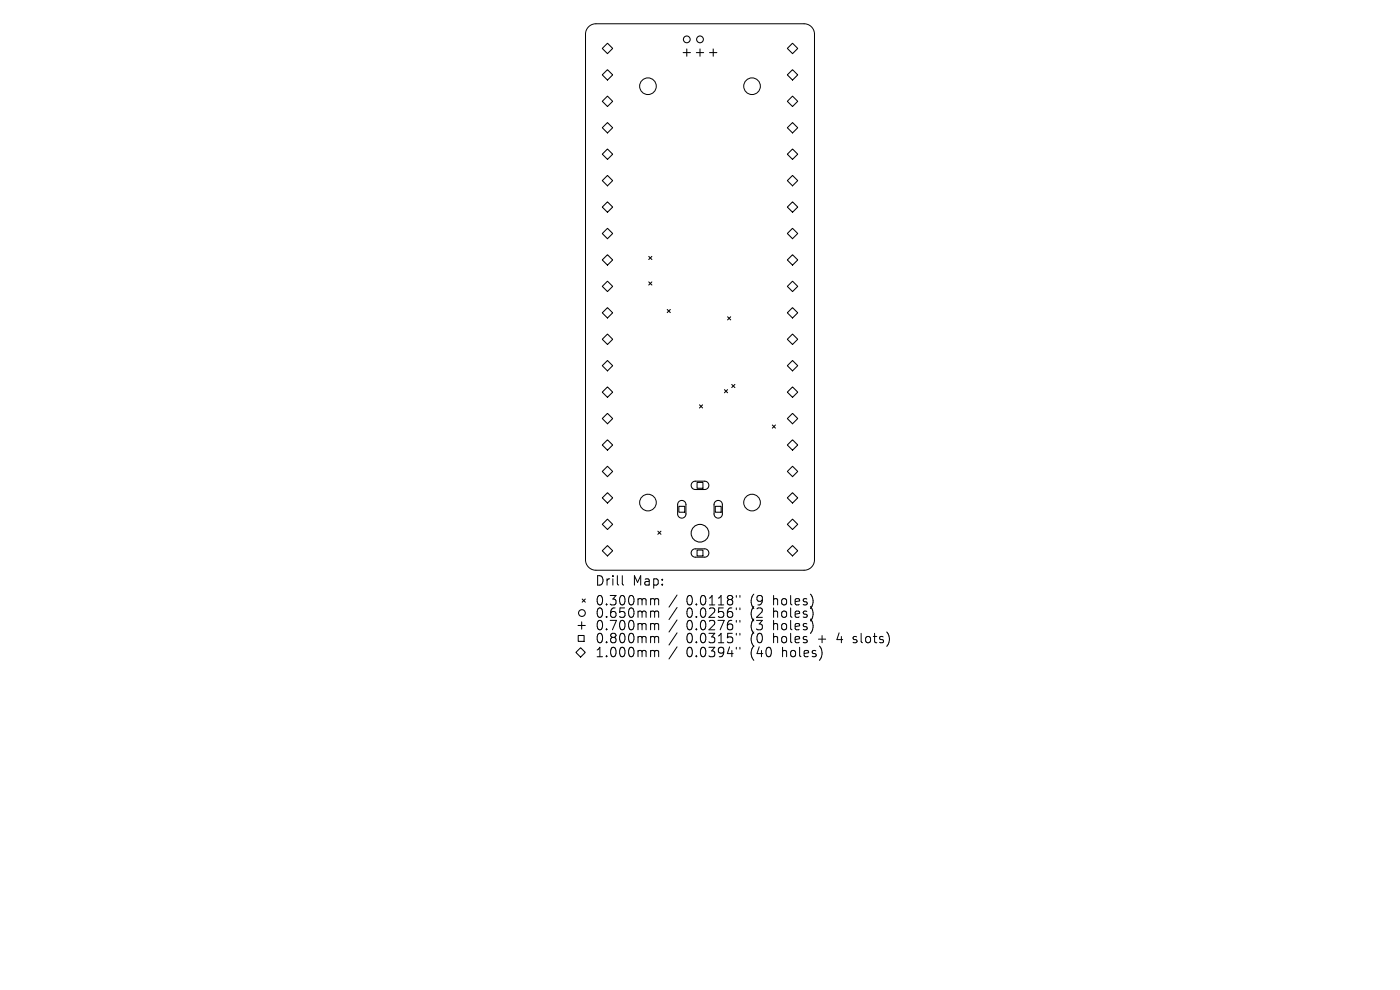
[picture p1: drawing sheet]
<svg xmlns="http://www.w3.org/2000/svg" width="297mm" height="210mm" viewBox="0 0 297 210" stroke-linecap="round" stroke-linejoin="round" font-family="sans-serif">
<defs><g id="words">
<g font-size="2.8">
<text x="126.2" y="124.5">Drill</text>
<text x="134.2" y="124.5">Map:</text>
<text x="126.2" y="128.7">0.300mm</text>
<text x="126.2" y="131.3">0.650mm</text>
<text x="145.6" y="128.7">0.0118&quot;</text>
<text x="145.6" y="131.3">0.0256&quot;</text>
<text x="159.3" y="128.7">(9</text>
<text x="159.3" y="131.3">(2</text>
<text x="164.3" y="128.7">holes)</text>
<text x="164.3" y="131.3">holes)</text>
<text x="126.2" y="134">0.700mm</text>
<text x="126.2" y="136.7">0.800mm</text>
<text x="145.6" y="134">0.0276&quot;</text>
<text x="145.6" y="136.7">0.0315&quot;</text>
<text x="159.3" y="134">(3</text>
<text x="159.3" y="136.7">(0</text>
<text x="164.3" y="134">holes)</text>
<text x="164.3" y="136.7">holes</text>
<text x="174" y="136.7">+</text>
<text x="178.2" y="136.7">4</text>
<text x="181.9" y="136.7">slots)</text>
<text x="126.2" y="139.7">1.000mm</text>
<text x="145.6" y="139.7">0.0394&quot;</text>
<text x="159.3" y="139.7">(40</text>
<text x="166.2" y="139.7">holes)</text>
</g>
</g></defs>
<g fill="none" stroke="#000" stroke-width=".21">
<path d="M124.9 5.7l.6-.5 .9-.2h44.2a2.21 2.21 0 0 1 2.2 2.3v111.5a2.21 2.21 0 0 1-2.2 2.2h-44.2a2.21 2.21 0 0 1-2.2-2.2v-111.5l.1-.8zM132 122.1v1.7l.3 .3M138.3 127l.5 .1 .1 .2M138.3 129.6l.5 .1 .1 .2M138.3 132.3l.5 .1 .1 .2M138.3 135l.5 .1 .1 .2M138.3 138l.5 .1 .1 .2M138.9 127.3l.3-.3 .4 .1 .1 1.2M138.9 127.3v1M138.9 129.9v1.1M138.9 132.6v1M138.9 135.3v1"/>
<path d="M138.9 138.3v1M138.9 129.9l.3-.3 .4 .1 .1 1.3M138.9 132.6l.3-.3 .4 .1 .1 1.2M138.9 135.3l.3-.3 .4 .1 .1 1.2M138.9 138.3l.3-.3 .4 .1 .1 1.2M143.6 126.2l-1.7 2.6M143.6 128.9l-1.7 2.5M143.6 131.5l-1.7 2.6M143.6 134.2l-1.7 2.6M143.6 137.2l-1.7 2.6M156.2 126.3v.4M156.2 129v.3"/>
<path d="M156.2 131.6v.4M156.2 134.3v.4M156.2 137.3v.4M157 126.3v.4M157 129v.3M157 131.6v.4M157 134.3v.4M157 137.3v.4M181 136.2l.2 .1M181.1 135.1v.5"/>
<circle cx="137.5" cy="18.3" r="1.77"/>
<circle cx="159.5" cy="18.3" r="1.77"/>
<circle cx="137.5" cy="106.6" r="1.77"/>
<circle cx="159.5" cy="106.6" r="1.77"/>
</g>
<g fill="none" stroke="#000" stroke-width=".22">
<path d="M127.8 10.3l1.1-1.1 1.1 1.1-1.1 1.1zM127.8 15.9l1.1-1.1 1.1 1.1-1.1 1.1zM144.9 11.2h1.6M145.7 10.4v1.5M147.7 11.2h1.6M148.5 10.4v1.5M150.5 11.2h1.6M151.3 10.4v1.5M167 15.9l1.1-1.1 1.1 1.1-1.1 1.1zM168.1 9.2l1.1 1.1-1.1 1.1-1.1-1.1zM127.8 21.5l1.1-1.1 1.1 1.1-1.1 1.1zM127.8 27.1l1.1-1.1 1.1 1.1-1.1 1.1z"/>
<path d="M127.8 32.7l1.1-1.1 1.1 1.1-1.1 1.1zM127.8 38.3l1.1-1.1 1.1 1.1-1.1 1.1zM167 27.1l1.1-1.1 1.1 1.1-1.1 1.1zM168.1 20.4l1.1 1.1-1.1 1.1-1.1-1.1zM168.1 31.6l1.1 1.1-1.1 1.1-1.1-1.1zM168.1 37.2l1.1 1.1-1.1 1.1-1.1-1.1zM127.8 43.9l1.1-1.1 1.1 1.1-1.1 1.1zM127.8 49.5l1.1-1.1 1.1 1.1-1.1 1.1zM127.8 55.1l1.1-1.1 1.1 1.1-1.1 1.1zM137.6 54.4l.7 .7M137.6 59.8l.7 .7M138.3 54.4l-.7 .7"/>
<path d="M138.3 59.8l-.7 .7M167 43.9l1.1-1.1 1.1 1.1-1.1 1.1zM167 49.5l1.1-1.1 1.1 1.1-1.1 1.1zM167 55.1l1.1-1.1 1.1 1.1-1.1 1.1zM127.8 60.8l1.1-1.2 1.1 1.2-1.1 1.1zM127.8 66.4l1.1-1.1 1.1 1.1-1.1 1.1zM127.8 72l1.1-1.1 1.1 1.1-1.1 1.1zM127.8 77.6l1.1-1.1 1.1 1.1-1.1 1.1zM141.5 65.7l.7 .6M142.2 65.7l-.7 .6M154.4 67.2l.6 .7M155 67.2l-.6 .7"/>
<path d="M167 60.8l1.1-1.2 1.1 1.2-1.1 1.1zM167 66.4l1.1-1.1 1.1 1.1-1.1 1.1zM167 72l1.1-1.1 1.1 1.1-1.1 1.1zM167 77.6l1.1-1.1 1.1 1.1-1.1 1.1zM127.8 83.2l1.1-1.1 1.1 1.1-1.1 1.1zM127.8 88.8l1.1-1.1 1.1 1.1-1.1 1.1zM127.8 94.4l1.1-1.1 1.1 1.1-1.1 1.1zM148.4 85.9l.7 .6M149.1 85.9l-.7 .6M153.7 82.7l.7 .6M154.4 82.7l-.7 .6M155.2 81.5l.7 .7"/>
<path d="M155.9 81.5l-.7 .7M163.8 90.2l.7 .6M164.5 90.2l-.7 .6M167 83.2l1.1-1.1 1.1 1.1-1.1 1.1zM167 88.8l1.1-1.1 1.1 1.1-1.1 1.1zM167 94.4l1.1-1.1 1.1 1.1-1.1 1.1zM168.1 98.9l1.1 1.1-1.1 1.1-1.1-1.1zM127.8 100l1.1-1.1 1.1 1.1-1.1 1.1zM127.8 105.6l1.1-1.1 1.1 1.1-1.1 1.1zM127.8 111.2l1.1-1.1 1.1 1.1-1.1 1.1zM127.8 116.8l1.1-1.1 1.1 1.1-1.1 1.1zM139.6 112.7l.6 .6"/>
<path d="M140.2 112.7l-.6 .6M144 107.4h1.3v1.3h-1.3zM144 106.4a.88 .88 0 0 1 1-.2 .88 .88 0 0 1 .5 .8v2a.88 .88 0 0 1-.9 .9 .88 .88 0 0 1-.8-.9v-2zM146.9 102.3l.5-.2h2.1a.88 .88 0 0 1 .9 .9 .88 .88 0 0 1-.9 .8h-2a.88 .88 0 0 1-.8-.5 .88 .88 0 0 1 .2-1zM146.9 116.7l.5-.3h2.1a.88 .88 0 0 1 .9 .9 .88 .88 0 0 1-.9 .9h-2a.88 .88 0 0 1-.8-.6 .88 .88 0 0 1 .2-.9zM147.9 102.3h1.2v1.3h-1.2zM147.9 116.7h1.2v1.2h-1.2zM151.7 107.4h1.3v1.3h-1.3zM151.7 106.4a.88 .88 0 0 1 1-.2 .88 .88 0 0 1 .5 .8v2a.88 .88 0 0 1-.8 .9 .88 .88 0 0 1-.9-.9v-2zM167 105.6l1.1-1.1 1.1 1.1-1.1 1.1zM167 111.2l1.1-1.1 1.1 1.1-1.1 1.1zM167 116.8l1.1-1.1 1.1 1.1-1.1 1.1z"/>
<path d="M122.2 138.4l1-1 1 1-1 1zM122.6 132.7h1.6M122.7 134.8h1.2v1.3h-1.2zM123.4 131.9v1.6M123.5 127.1l.7 .6M124.2 127.1l-.7 .6"/>
<circle cx="145.7" cy="8.4" r=".72"/>
<circle cx="148.5" cy="8.4" r=".72"/>
<circle cx="148.5" cy="113.1" r="1.88"/>
<circle cx="123.5" cy="130" r=".72"/>
</g>
<use href="#words"/>
</svg>
